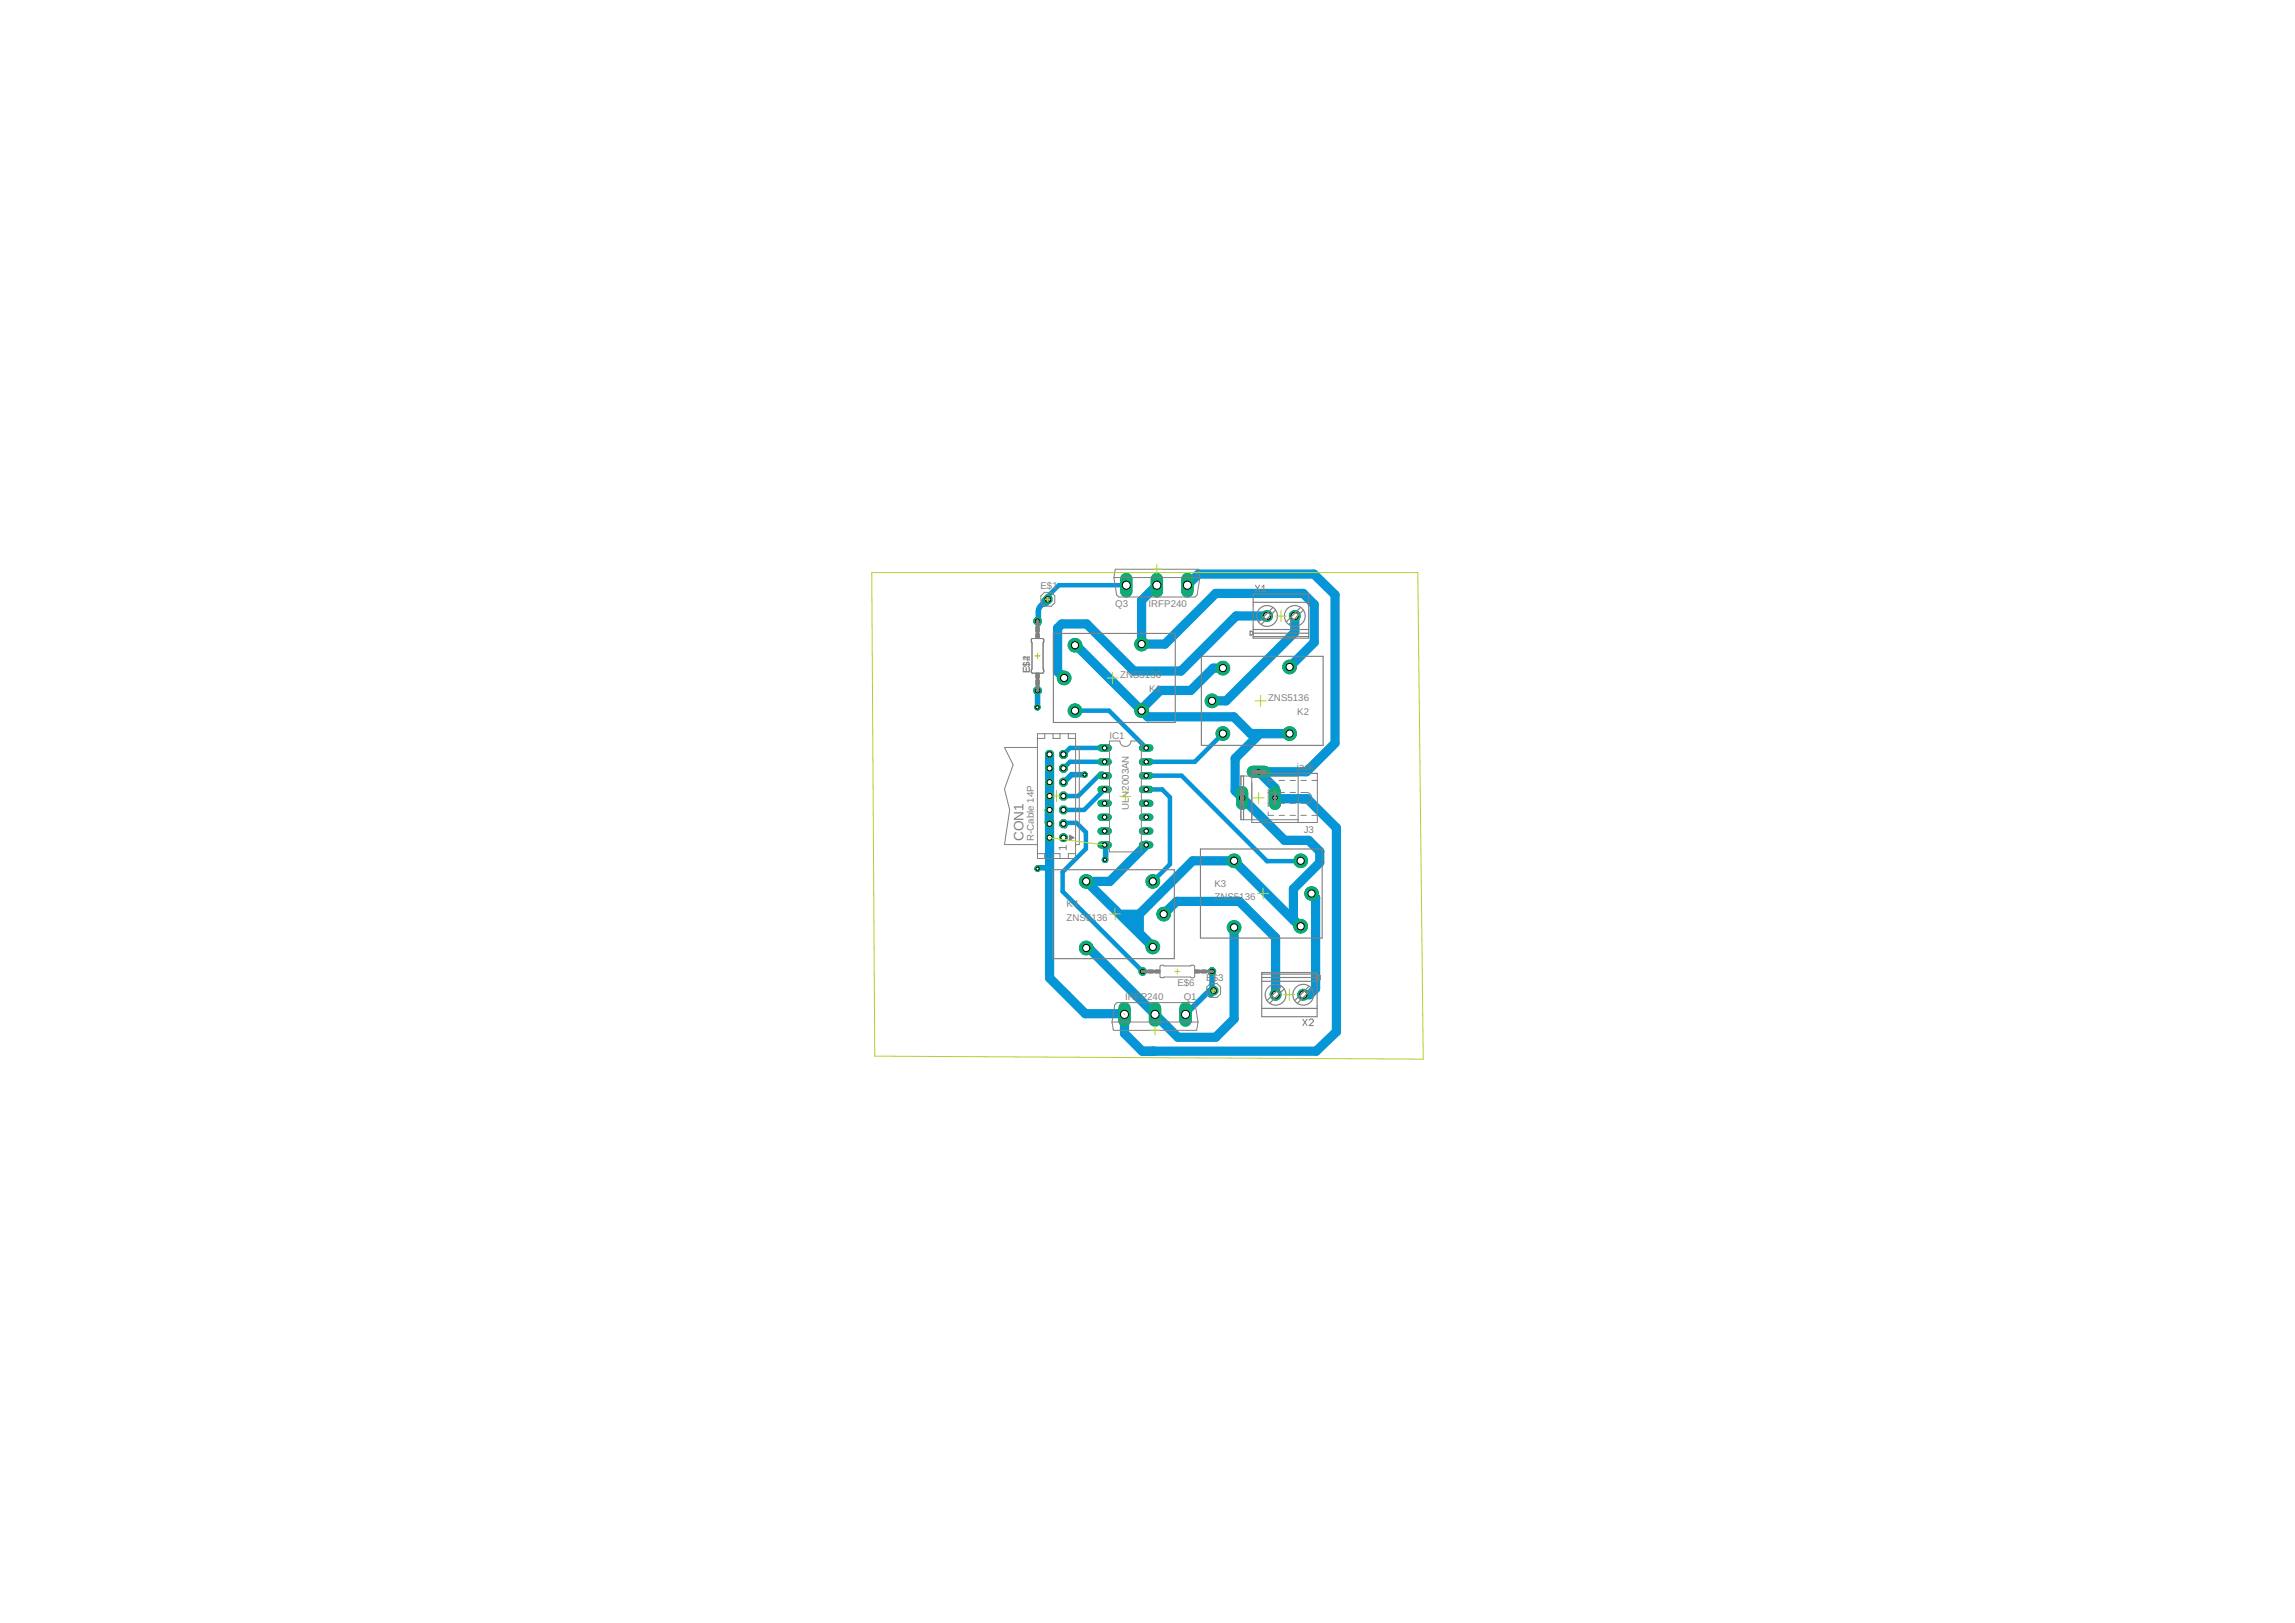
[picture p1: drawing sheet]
<svg xmlns="http://www.w3.org/2000/svg" width="420mm" height="297mm" viewBox="0 0 420 297" stroke-linecap="round" stroke-linejoin="round" font-family="sans-serif">
<defs><g id="words">
<text font-size="2.5" fill="#808080" x="187.4" y="153.9" transform="rotate(-90 187.4 153.9)">CON1</text>
<text font-size="2.1" fill="#808080" x="195.3" y="155.7" transform="rotate(-90 195.3 155.7)">1</text>
<g font-size="1.8" fill="#808080">
<text x="190.5" y="107.9">E$1</text>
<text x="204.2" y="111">Q3</text>
<text x="210.3" y="111">IRFP240</text>
<text x="188.5" y="123.2" transform="rotate(-90 188.5 123.2)">E$2</text>
<text x="188.5" y="121" transform="rotate(-90 188.5 121)">4</text>
<text x="205.1" y="124.1">ZNS5136</text>
<text x="210.4" y="126.6">K1</text>
<text x="232.2" y="128.3">ZNS5136</text>
<text x="237.5" y="130.8">K2</text>
<text x="203.1" y="135.2">IC1</text>
<text x="237.4" y="141">jack</text>
<text x="206.7" y="148.3" transform="rotate(-90 206.7 148.3)">ULN2003AN</text>
<text x="189.3" y="153.9" transform="rotate(-90 189.3 153.9)">R-Cable 14P</text>
<text x="238.7" y="152.4">J3</text>
<text x="195.3" y="166">K4</text>
<text x="222.3" y="162.3">K3</text>
<text x="222.3" y="164.8">ZNS5136</text>
<text x="195.3" y="168.6">ZNS5136</text>
<text x="220.8" y="179.5">E</text>
<text x="222" y="179.5">$3</text>
<text x="206" y="183">IRFP240</text>
<text x="215.6" y="180.5">E$6</text>
<text x="216.7" y="183">Q1</text>
</g>
</g></defs>
<path d="M206.2 107.1h-12.3l-2.8 2.8 .6 .5M196.8 130.1h6.2l6.8 6.8M202.2 139.4h-6.3l-1.2 1.2M202.2 136.9h-6.3l-1.2 1.2M223.9 134.3l-5.2 5.1h-8.9M194.7 150.8h.3M195 151.2v-.6h2.1l1.7 1.7v3l-4.3 4.3v3.6l14.7 14.6M202.2 142l-.3-.4h-.4l-4.1 4.1h-2.7M202.2 144.5l-3.7 3.7h-3.8M209.8 142h6.5l15.7 15.6 6.1-.1M209.8 144.5h3l1.4 1.4v12.3l-3.1 3.1" fill="none" stroke="#0696d7" stroke-width=".83"/>
<g fill="none" stroke="#0696d7" stroke-width="1.7">
<path d="M196.8 118.1h.2l13.1 13.1h15.8l3 3.1h7.2M211.8 107.1l-2.8 2.8v8h4.3l9.3-9.3h16l2 2v7l-4.5 4.5M217.4 107.1l2-2h21.1l3.9 3.8v27.1l-5.2 5.2h-8.8l3 3v1.8l.2 .2h5.7l5.4 5.3v37.3l-3.7 3.6h-31.3M232 112.7h-5.7l-10.1 10.1h-8.6l-8.7-8.6h-4.5l-.8 .8v7.9l1.2 1.2M237.1 112.8l-.1 2.9-12.5 12.6h-2.6M192.2 138.1v40.9l6.5 6.5h7M224.1 122.3h-2l-4.1 4.1h-5.6l-3.4 3.4v.3M230.7 134.3l-4.6 4.5v5.9l9.1 9.1h4.4l2 2v2.1l-4.8 4.8v5.6l1.3 1.2M209.8 154.6l-6.6 6.7h-4.3l11.7 11.6M205.6 167.3h3v3.5l2 2.1M207.6 168.3l10.8-10.8h7.5l12 12h.2M210.6 172.9l.5 .4"/>
<path d="M213 167.3l2.4-2.3h11.5l6.6 6.6v10.5M225.9 169.7v16.8l-3.3 3.3h-7l-16.3-16.3h-.4M240.1 163.5l.8 .8v16.7l-1.2 1.1h-1.1M205.9 185.7v3.4l3.2 3.3h2.1"/>
</g>
<path d="M191.7 110.4a1.55 1.55 0 0 0-1.6 1.6v2.2M189.9 126.2v3.3M192.2 158.8h-2.1l-.2 .2M198.6 141.8h-2.4l-1.4 1.4M202.3 154.9l.1 .1v2.5M221.9 177.8v3.9l-.3 .4M195.6 181.9v.5M222.2 181.3h-.8l-4.4 4.4" fill="none" stroke="#0696d7" stroke-width="1"/>
<path d="M192.2 158.8l-.4 .3" fill="none" stroke="#0696d7" stroke-width="1.3"/>
<path d="M201.6 136.9h1.3" fill="none" stroke="#0dab76" stroke-width="1.3"/>
<circle cx="202.2" cy="136.9" r=".4" fill="#fff" stroke="#000" stroke-width=".18"/>
<path d="M201.6 139.4h1.3" fill="none" stroke="#0dab76" stroke-width="1.3"/>
<circle cx="202.2" cy="139.4" r=".4" fill="#fff" stroke="#000" stroke-width=".18"/>
<path d="M201.6 152.1h1.3" fill="none" stroke="#0dab76" stroke-width="1.3"/>
<circle cx="202.2" cy="152.1" r=".4" fill="#fff" stroke="#000" stroke-width=".18"/>
<path d="M201.6 154.6h1.3" fill="none" stroke="#0dab76" stroke-width="1.3"/>
<circle cx="202.2" cy="154.6" r=".4" fill="#fff" stroke="#000" stroke-width=".18"/>
<path d="M201.6 142h1.3" fill="none" stroke="#0dab76" stroke-width="1.3"/>
<circle cx="202.2" cy="142" r=".4" fill="#fff" stroke="#000" stroke-width=".18"/>
<path d="M201.6 144.5h1.3" fill="none" stroke="#0dab76" stroke-width="1.3"/>
<circle cx="202.2" cy="144.5" r=".4" fill="#fff" stroke="#000" stroke-width=".18"/>
<path d="M201.6 149.6h1.3" fill="none" stroke="#0dab76" stroke-width="1.3"/>
<circle cx="202.2" cy="149.6" r=".4" fill="#fff" stroke="#000" stroke-width=".18"/>
<path d="M201.6 147h1.3" fill="none" stroke="#0dab76" stroke-width="1.3"/>
<circle cx="202.2" cy="147" r=".4" fill="#fff" stroke="#000" stroke-width=".18"/>
<path d="M209.2 154.6h1.3" fill="none" stroke="#0dab76" stroke-width="1.3"/>
<circle cx="209.8" cy="154.6" r=".4" fill="#fff" stroke="#000" stroke-width=".18"/>
<path d="M209.2 152.1h1.3" fill="none" stroke="#0dab76" stroke-width="1.3"/>
<circle cx="209.8" cy="152.1" r=".4" fill="#fff" stroke="#000" stroke-width=".18"/>
<path d="M209.2 149.6h1.3" fill="none" stroke="#0dab76" stroke-width="1.3"/>
<circle cx="209.8" cy="149.6" r=".4" fill="#fff" stroke="#000" stroke-width=".18"/>
<path d="M209.2 147h1.3" fill="none" stroke="#0dab76" stroke-width="1.3"/>
<circle cx="209.8" cy="147" r=".4" fill="#fff" stroke="#000" stroke-width=".18"/>
<path d="M209.2 144.5h1.3" fill="none" stroke="#0dab76" stroke-width="1.3"/>
<circle cx="209.8" cy="144.5" r=".4" fill="#fff" stroke="#000" stroke-width=".18"/>
<path d="M209.2 142h1.3" fill="none" stroke="#0dab76" stroke-width="1.3"/>
<circle cx="209.8" cy="142" r=".4" fill="#fff" stroke="#000" stroke-width=".18"/>
<path d="M209.2 139.4h1.3" fill="none" stroke="#0dab76" stroke-width="1.3"/>
<circle cx="209.8" cy="139.4" r=".4" fill="#fff" stroke="#000" stroke-width=".18"/>
<path d="M209.2 136.9h1.3" fill="none" stroke="#0dab76" stroke-width="1.3"/>
<circle cx="209.8" cy="136.9" r=".4" fill="#fff" stroke="#000" stroke-width=".18"/>
<circle cx="194.8" cy="124.1" r="1.25" fill="#0dab76" stroke="#0dab76" stroke-width=".18"/>
<circle cx="194.8" cy="124.1" r=".66" fill="#fff" stroke="#000" stroke-width=".18"/>
<circle cx="196.8" cy="130.1" r="1.25" fill="#0dab76" stroke="#0dab76" stroke-width=".18"/>
<circle cx="196.8" cy="130.1" r=".66" fill="#fff" stroke="#000" stroke-width=".18"/>
<circle cx="196.8" cy="118.1" r="1.25" fill="#0dab76" stroke="#0dab76" stroke-width=".18"/>
<circle cx="196.8" cy="118.1" r=".66" fill="#fff" stroke="#000" stroke-width=".18"/>
<circle cx="209" cy="117.9" r="1.25" fill="#0dab76" stroke="#0dab76" stroke-width=".18"/>
<circle cx="209" cy="117.9" r=".66" fill="#fff" stroke="#000" stroke-width=".18"/>
<circle cx="209" cy="130.1" r="1.25" fill="#0dab76" stroke="#0dab76" stroke-width=".18"/>
<circle cx="209" cy="130.1" r=".66" fill="#fff" stroke="#000" stroke-width=".18"/>
<circle cx="221.9" cy="128.3" r="1.25" fill="#0dab76" stroke="#0dab76" stroke-width=".18"/>
<circle cx="221.9" cy="128.3" r=".66" fill="#fff" stroke="#000" stroke-width=".18"/>
<circle cx="223.9" cy="134.3" r="1.25" fill="#0dab76" stroke="#0dab76" stroke-width=".18"/>
<circle cx="223.9" cy="134.3" r=".66" fill="#fff" stroke="#000" stroke-width=".18"/>
<circle cx="223.9" cy="122.3" r="1.25" fill="#0dab76" stroke="#0dab76" stroke-width=".18"/>
<circle cx="223.9" cy="122.3" r=".66" fill="#fff" stroke="#000" stroke-width=".18"/>
<circle cx="236.1" cy="122.1" r="1.25" fill="#0dab76" stroke="#0dab76" stroke-width=".18"/>
<circle cx="236.1" cy="122.1" r=".66" fill="#fff" stroke="#000" stroke-width=".18"/>
<circle cx="236.1" cy="134.3" r="1.25" fill="#0dab76" stroke="#0dab76" stroke-width=".18"/>
<circle cx="236.1" cy="134.3" r=".66" fill="#fff" stroke="#000" stroke-width=".18"/>
<circle cx="240.1" cy="163.5" r="1.25" fill="#0dab76" stroke="#0dab76" stroke-width=".18"/>
<circle cx="240.1" cy="163.5" r=".66" fill="#fff" stroke="#000" stroke-width=".18"/>
<circle cx="238.1" cy="157.5" r="1.25" fill="#0dab76" stroke="#0dab76" stroke-width=".18"/>
<circle cx="238.1" cy="157.5" r=".66" fill="#fff" stroke="#000" stroke-width=".18"/>
<circle cx="238.1" cy="169.5" r="1.25" fill="#0dab76" stroke="#0dab76" stroke-width=".18"/>
<circle cx="238.1" cy="169.5" r=".66" fill="#fff" stroke="#000" stroke-width=".18"/>
<circle cx="225.9" cy="169.7" r="1.25" fill="#0dab76" stroke="#0dab76" stroke-width=".18"/>
<circle cx="225.9" cy="169.7" r=".66" fill="#fff" stroke="#000" stroke-width=".18"/>
<circle cx="225.9" cy="157.5" r="1.25" fill="#0dab76" stroke="#0dab76" stroke-width=".18"/>
<circle cx="225.9" cy="157.5" r=".66" fill="#fff" stroke="#000" stroke-width=".18"/>
<circle cx="213" cy="167.3" r="1.25" fill="#0dab76" stroke="#0dab76" stroke-width=".18"/>
<circle cx="213" cy="167.3" r=".66" fill="#fff" stroke="#000" stroke-width=".18"/>
<circle cx="211.1" cy="161.3" r="1.25" fill="#0dab76" stroke="#0dab76" stroke-width=".18"/>
<circle cx="211.1" cy="161.3" r=".66" fill="#fff" stroke="#000" stroke-width=".18"/>
<circle cx="211.1" cy="173.3" r="1.25" fill="#0dab76" stroke="#0dab76" stroke-width=".18"/>
<circle cx="211.1" cy="173.3" r=".66" fill="#fff" stroke="#000" stroke-width=".18"/>
<circle cx="198.9" cy="173.5" r="1.25" fill="#0dab76" stroke="#0dab76" stroke-width=".18"/>
<circle cx="198.9" cy="173.5" r=".66" fill="#fff" stroke="#000" stroke-width=".18"/>
<circle cx="198.9" cy="161.3" r="1.25" fill="#0dab76" stroke="#0dab76" stroke-width=".18"/>
<circle cx="198.9" cy="161.3" r=".66" fill="#fff" stroke="#000" stroke-width=".18"/>
<circle cx="194.7" cy="153.3" r=".72" fill="#0dab76" stroke="#0dab76" stroke-width=".18"/>
<circle cx="194.7" cy="153.3" r=".47" fill="#fff" stroke="#000" stroke-width=".18"/>
<circle cx="192.2" cy="153.3" r=".78" fill="#0dab76" stroke="#0dab76" stroke-width=".18"/>
<circle cx="192.2" cy="153.3" r=".47" fill="#fff" stroke="#000" stroke-width=".18"/>
<circle cx="194.7" cy="150.8" r=".78" fill="#0dab76" stroke="#0dab76" stroke-width=".18"/>
<circle cx="194.7" cy="150.8" r=".47" fill="#fff" stroke="#000" stroke-width=".18"/>
<circle cx="192.2" cy="150.8" r=".78" fill="#0dab76" stroke="#0dab76" stroke-width=".18"/>
<circle cx="192.2" cy="150.8" r=".47" fill="#fff" stroke="#000" stroke-width=".18"/>
<circle cx="194.7" cy="148.2" r=".78" fill="#0dab76" stroke="#0dab76" stroke-width=".18"/>
<circle cx="194.7" cy="148.2" r=".47" fill="#fff" stroke="#000" stroke-width=".18"/>
<circle cx="192.2" cy="148.2" r=".78" fill="#0dab76" stroke="#0dab76" stroke-width=".18"/>
<circle cx="192.2" cy="148.2" r=".47" fill="#fff" stroke="#000" stroke-width=".18"/>
<circle cx="194.7" cy="145.7" r=".78" fill="#0dab76" stroke="#0dab76" stroke-width=".18"/>
<circle cx="194.7" cy="145.7" r=".47" fill="#fff" stroke="#000" stroke-width=".18"/>
<circle cx="192.2" cy="145.7" r=".78" fill="#0dab76" stroke="#0dab76" stroke-width=".18"/>
<circle cx="192.2" cy="145.7" r=".47" fill="#fff" stroke="#000" stroke-width=".18"/>
<circle cx="194.7" cy="143.2" r=".78" fill="#0dab76" stroke="#0dab76" stroke-width=".18"/>
<circle cx="194.7" cy="143.2" r=".47" fill="#fff" stroke="#000" stroke-width=".18"/>
<circle cx="192.2" cy="143.2" r=".78" fill="#0dab76" stroke="#0dab76" stroke-width=".18"/>
<circle cx="192.2" cy="143.2" r=".47" fill="#fff" stroke="#000" stroke-width=".18"/>
<circle cx="194.7" cy="140.6" r=".78" fill="#0dab76" stroke="#0dab76" stroke-width=".18"/>
<circle cx="194.7" cy="140.6" r=".47" fill="#fff" stroke="#000" stroke-width=".18"/>
<circle cx="192.2" cy="140.6" r=".78" fill="#0dab76" stroke="#0dab76" stroke-width=".18"/>
<circle cx="192.2" cy="140.6" r=".47" fill="#fff" stroke="#000" stroke-width=".18"/>
<circle cx="194.7" cy="138.1" r=".78" fill="#0dab76" stroke="#0dab76" stroke-width=".18"/>
<circle cx="194.7" cy="138.1" r=".47" fill="#fff" stroke="#000" stroke-width=".18"/>
<circle cx="192.2" cy="138.1" r=".78" fill="#0dab76" stroke="#0dab76" stroke-width=".18"/>
<circle cx="192.2" cy="138.1" r=".47" fill="#fff" stroke="#000" stroke-width=".18"/>
<path d="M206.2 106v2.2" fill="none" stroke="#0dab76" stroke-width="2.3"/>
<circle cx="206.2" cy="107.1" r=".74" fill="#fff" stroke="#000" stroke-width=".18"/>
<path d="M211.8 106v2.2" fill="none" stroke="#0dab76" stroke-width="2.3"/>
<circle cx="211.8" cy="107.1" r=".74" fill="#fff" stroke="#000" stroke-width=".18"/>
<path d="M217.4 106v2.2" fill="none" stroke="#0dab76" stroke-width="2.3"/>
<circle cx="217.4" cy="107.1" r=".74" fill="#fff" stroke="#000" stroke-width=".18"/>
<path d="M217 184.5v2.3" fill="none" stroke="#0dab76" stroke-width="2.3"/>
<circle cx="217" cy="185.7" r=".74" fill="#fff" stroke="#000" stroke-width=".18"/>
<path d="M211.5 184.5v2.3" fill="none" stroke="#0dab76" stroke-width="2.3"/>
<circle cx="211.5" cy="185.7" r=".74" fill="#fff" stroke="#000" stroke-width=".18"/>
<path d="M205.9 184.5v2.3" fill="none" stroke="#0dab76" stroke-width="2.3"/>
<circle cx="205.9" cy="185.7" r=".74" fill="#fff" stroke="#000" stroke-width=".18"/>
<path d="M229.3 141.2h2.2" fill="none" stroke="#0dab76" stroke-width="2.2"/>
<circle cx="230.4" cy="141.2" r=".4" fill="#fff" stroke="#000" stroke-width=".18"/>
<path d="M233.4 144.9v2.2" fill="none" stroke="#0dab76" stroke-width="2.2"/>
<circle cx="233.4" cy="146" r=".4" fill="#fff" stroke="#000" stroke-width=".18"/>
<path d="M227.4 144.9v2.2" fill="none" stroke="#0dab76" stroke-width="2.2"/>
<circle cx="227.4" cy="146" r=".51" fill="#fff" stroke="#000" stroke-width=".18"/>
<circle cx="232" cy="112.7" r=".99" fill="#0dab76" stroke="#0dab76" stroke-width=".18"/>
<circle cx="232" cy="112.7" r=".66" fill="#fff" stroke="#000" stroke-width=".18"/>
<circle cx="237" cy="112.7" r=".99" fill="#0dab76" stroke="#0dab76" stroke-width=".18"/>
<circle cx="237" cy="112.7" r=".66" fill="#fff" stroke="#000" stroke-width=".18"/>
<circle cx="238.6" cy="182.1" r=".99" fill="#0dab76" stroke="#0dab76" stroke-width=".18"/>
<circle cx="238.6" cy="182.1" r=".66" fill="#fff" stroke="#000" stroke-width=".18"/>
<circle cx="233.5" cy="182.1" r=".99" fill="#0dab76" stroke="#0dab76" stroke-width=".18"/>
<circle cx="233.5" cy="182.1" r=".66" fill="#fff" stroke="#000" stroke-width=".18"/>
<circle cx="191.8" cy="109.7" r=".83" fill="#0dab76" stroke="#0dab76" stroke-width=".18"/>
<circle cx="191.8" cy="109.7" r=".51" fill="#fff" stroke="#000" stroke-width=".18"/>
<circle cx="222.2" cy="181.3" r=".83" fill="#0dab76" stroke="#0dab76" stroke-width=".18"/>
<circle cx="222.2" cy="181.3" r=".51" fill="#fff" stroke="#000" stroke-width=".18"/>
<circle cx="189.9" cy="126.4" r=".71" fill="#0dab76" stroke="#0dab76" stroke-width=".18"/>
<circle cx="189.9" cy="126.4" r=".4" fill="#fff" stroke="#000" stroke-width=".18"/>
<circle cx="189.9" cy="113.7" r=".71" fill="#0dab76" stroke="#0dab76" stroke-width=".18"/>
<circle cx="189.9" cy="113.7" r=".4" fill="#fff" stroke="#000" stroke-width=".18"/>
<circle cx="189.9" cy="126.4" r=".71" fill="#0dab76" stroke="#0dab76" stroke-width=".18"/>
<circle cx="189.9" cy="126.4" r=".4" fill="#fff" stroke="#000" stroke-width=".18"/>
<circle cx="189.9" cy="113.7" r=".71" fill="#0dab76" stroke="#0dab76" stroke-width=".18"/>
<circle cx="189.9" cy="113.7" r=".4" fill="#fff" stroke="#000" stroke-width=".18"/>
<circle cx="221.9" cy="177.8" r=".71" fill="#0dab76" stroke="#0dab76" stroke-width=".18"/>
<circle cx="221.9" cy="177.8" r=".4" fill="#fff" stroke="#000" stroke-width=".18"/>
<circle cx="209.2" cy="177.8" r=".71" fill="#0dab76" stroke="#0dab76" stroke-width=".18"/>
<circle cx="209.2" cy="177.8" r=".4" fill="#fff" stroke="#000" stroke-width=".18"/>
<circle cx="198.6" cy="141.8" r=".51" fill="#0dab76" stroke="#0dab76" stroke-width=".18"/>
<circle cx="198.6" cy="141.8" r=".3" fill="#fff" stroke="#000" stroke-width=".18"/>
<circle cx="189.9" cy="129.5" r=".51" fill="#0dab76" stroke="#0dab76" stroke-width=".18"/>
<circle cx="189.9" cy="129.5" r=".3" fill="#fff" stroke="#000" stroke-width=".18"/>
<circle cx="202.3" cy="157.4" r=".51" fill="#0dab76" stroke="#0dab76" stroke-width=".18"/>
<circle cx="202.3" cy="157.4" r=".3" fill="#fff" stroke="#000" stroke-width=".18"/>
<circle cx="189.9" cy="159" r=".51" fill="#0dab76" stroke="#0dab76" stroke-width=".18"/>
<circle cx="189.9" cy="159" r=".3" fill="#fff" stroke="#000" stroke-width=".18"/>
<path d="M201.6 136.9h1.3" fill="none" stroke="#0dab76" stroke-width="1.3"/>
<circle cx="202.2" cy="136.9" r=".4" fill="#fff" stroke="#000" stroke-width=".18"/>
<path d="M201.6 139.4h1.3" fill="none" stroke="#0dab76" stroke-width="1.3"/>
<circle cx="202.2" cy="139.4" r=".4" fill="#fff" stroke="#000" stroke-width=".18"/>
<path d="M201.6 152.1h1.3" fill="none" stroke="#0dab76" stroke-width="1.3"/>
<circle cx="202.2" cy="152.1" r=".4" fill="#fff" stroke="#000" stroke-width=".18"/>
<path d="M201.6 154.6h1.3" fill="none" stroke="#0dab76" stroke-width="1.3"/>
<circle cx="202.2" cy="154.6" r=".4" fill="#fff" stroke="#000" stroke-width=".18"/>
<path d="M201.6 142h1.3" fill="none" stroke="#0dab76" stroke-width="1.3"/>
<circle cx="202.2" cy="142" r=".4" fill="#fff" stroke="#000" stroke-width=".18"/>
<path d="M201.6 144.5h1.3" fill="none" stroke="#0dab76" stroke-width="1.3"/>
<circle cx="202.2" cy="144.5" r=".4" fill="#fff" stroke="#000" stroke-width=".18"/>
<path d="M201.6 149.6h1.3" fill="none" stroke="#0dab76" stroke-width="1.3"/>
<circle cx="202.2" cy="149.6" r=".4" fill="#fff" stroke="#000" stroke-width=".18"/>
<path d="M201.6 147h1.3" fill="none" stroke="#0dab76" stroke-width="1.3"/>
<circle cx="202.2" cy="147" r=".4" fill="#fff" stroke="#000" stroke-width=".18"/>
<path d="M209.2 154.6h1.3" fill="none" stroke="#0dab76" stroke-width="1.3"/>
<circle cx="209.8" cy="154.6" r=".4" fill="#fff" stroke="#000" stroke-width=".18"/>
<path d="M209.2 152.1h1.3" fill="none" stroke="#0dab76" stroke-width="1.3"/>
<circle cx="209.8" cy="152.1" r=".4" fill="#fff" stroke="#000" stroke-width=".18"/>
<path d="M209.2 149.6h1.3" fill="none" stroke="#0dab76" stroke-width="1.3"/>
<circle cx="209.8" cy="149.6" r=".4" fill="#fff" stroke="#000" stroke-width=".18"/>
<path d="M209.2 147h1.3" fill="none" stroke="#0dab76" stroke-width="1.3"/>
<circle cx="209.8" cy="147" r=".4" fill="#fff" stroke="#000" stroke-width=".18"/>
<path d="M209.2 144.5h1.3" fill="none" stroke="#0dab76" stroke-width="1.3"/>
<circle cx="209.8" cy="144.5" r=".4" fill="#fff" stroke="#000" stroke-width=".18"/>
<path d="M209.2 142h1.3" fill="none" stroke="#0dab76" stroke-width="1.3"/>
<circle cx="209.8" cy="142" r=".4" fill="#fff" stroke="#000" stroke-width=".18"/>
<path d="M209.2 139.4h1.3" fill="none" stroke="#0dab76" stroke-width="1.3"/>
<circle cx="209.8" cy="139.4" r=".4" fill="#fff" stroke="#000" stroke-width=".18"/>
<path d="M209.2 136.9h1.3" fill="none" stroke="#0dab76" stroke-width="1.3"/>
<circle cx="209.8" cy="136.9" r=".4" fill="#fff" stroke="#000" stroke-width=".18"/>
<circle cx="194.8" cy="124.1" r="1.25" fill="#0dab76" stroke="#0dab76" stroke-width=".18"/>
<circle cx="194.8" cy="124.1" r=".66" fill="#fff" stroke="#000" stroke-width=".18"/>
<circle cx="196.8" cy="130.1" r="1.25" fill="#0dab76" stroke="#0dab76" stroke-width=".18"/>
<circle cx="196.8" cy="130.1" r=".66" fill="#fff" stroke="#000" stroke-width=".18"/>
<circle cx="196.8" cy="118.1" r="1.25" fill="#0dab76" stroke="#0dab76" stroke-width=".18"/>
<circle cx="196.8" cy="118.1" r=".66" fill="#fff" stroke="#000" stroke-width=".18"/>
<circle cx="209" cy="117.9" r="1.25" fill="#0dab76" stroke="#0dab76" stroke-width=".18"/>
<circle cx="209" cy="117.9" r=".66" fill="#fff" stroke="#000" stroke-width=".18"/>
<circle cx="209" cy="130.1" r="1.25" fill="#0dab76" stroke="#0dab76" stroke-width=".18"/>
<circle cx="209" cy="130.1" r=".66" fill="#fff" stroke="#000" stroke-width=".18"/>
<circle cx="221.9" cy="128.3" r="1.25" fill="#0dab76" stroke="#0dab76" stroke-width=".18"/>
<circle cx="221.9" cy="128.3" r=".66" fill="#fff" stroke="#000" stroke-width=".18"/>
<circle cx="223.9" cy="134.3" r="1.25" fill="#0dab76" stroke="#0dab76" stroke-width=".18"/>
<circle cx="223.9" cy="134.3" r=".66" fill="#fff" stroke="#000" stroke-width=".18"/>
<circle cx="223.9" cy="122.3" r="1.25" fill="#0dab76" stroke="#0dab76" stroke-width=".18"/>
<circle cx="223.9" cy="122.3" r=".66" fill="#fff" stroke="#000" stroke-width=".18"/>
<circle cx="236.1" cy="122.1" r="1.25" fill="#0dab76" stroke="#0dab76" stroke-width=".18"/>
<circle cx="236.1" cy="122.1" r=".66" fill="#fff" stroke="#000" stroke-width=".18"/>
<circle cx="236.1" cy="134.3" r="1.25" fill="#0dab76" stroke="#0dab76" stroke-width=".18"/>
<circle cx="236.1" cy="134.3" r=".66" fill="#fff" stroke="#000" stroke-width=".18"/>
<circle cx="240.1" cy="163.5" r="1.25" fill="#0dab76" stroke="#0dab76" stroke-width=".18"/>
<circle cx="240.1" cy="163.5" r=".66" fill="#fff" stroke="#000" stroke-width=".18"/>
<circle cx="238.1" cy="157.5" r="1.25" fill="#0dab76" stroke="#0dab76" stroke-width=".18"/>
<circle cx="238.1" cy="157.5" r=".66" fill="#fff" stroke="#000" stroke-width=".18"/>
<circle cx="238.1" cy="169.5" r="1.25" fill="#0dab76" stroke="#0dab76" stroke-width=".18"/>
<circle cx="238.1" cy="169.5" r=".66" fill="#fff" stroke="#000" stroke-width=".18"/>
<circle cx="225.9" cy="169.7" r="1.25" fill="#0dab76" stroke="#0dab76" stroke-width=".18"/>
<circle cx="225.9" cy="169.7" r=".66" fill="#fff" stroke="#000" stroke-width=".18"/>
<circle cx="225.9" cy="157.5" r="1.25" fill="#0dab76" stroke="#0dab76" stroke-width=".18"/>
<circle cx="225.9" cy="157.5" r=".66" fill="#fff" stroke="#000" stroke-width=".18"/>
<circle cx="213" cy="167.3" r="1.25" fill="#0dab76" stroke="#0dab76" stroke-width=".18"/>
<circle cx="213" cy="167.3" r=".66" fill="#fff" stroke="#000" stroke-width=".18"/>
<circle cx="211.1" cy="161.3" r="1.25" fill="#0dab76" stroke="#0dab76" stroke-width=".18"/>
<circle cx="211.1" cy="161.3" r=".66" fill="#fff" stroke="#000" stroke-width=".18"/>
<circle cx="211.1" cy="173.3" r="1.25" fill="#0dab76" stroke="#0dab76" stroke-width=".18"/>
<circle cx="211.1" cy="173.3" r=".66" fill="#fff" stroke="#000" stroke-width=".18"/>
<circle cx="198.9" cy="173.5" r="1.25" fill="#0dab76" stroke="#0dab76" stroke-width=".18"/>
<circle cx="198.9" cy="173.5" r=".66" fill="#fff" stroke="#000" stroke-width=".18"/>
<circle cx="198.9" cy="161.3" r="1.25" fill="#0dab76" stroke="#0dab76" stroke-width=".18"/>
<circle cx="198.9" cy="161.3" r=".66" fill="#fff" stroke="#000" stroke-width=".18"/>
<circle cx="194.7" cy="153.3" r=".72" fill="#0dab76" stroke="#0dab76" stroke-width=".18"/>
<circle cx="194.7" cy="153.3" r=".47" fill="#fff" stroke="#000" stroke-width=".18"/>
<circle cx="192.2" cy="153.3" r=".78" fill="#0dab76" stroke="#0dab76" stroke-width=".18"/>
<circle cx="192.2" cy="153.3" r=".47" fill="#fff" stroke="#000" stroke-width=".18"/>
<circle cx="194.7" cy="150.8" r=".78" fill="#0dab76" stroke="#0dab76" stroke-width=".18"/>
<circle cx="194.7" cy="150.8" r=".47" fill="#fff" stroke="#000" stroke-width=".18"/>
<circle cx="192.2" cy="150.8" r=".78" fill="#0dab76" stroke="#0dab76" stroke-width=".18"/>
<circle cx="192.2" cy="150.8" r=".47" fill="#fff" stroke="#000" stroke-width=".18"/>
<circle cx="194.7" cy="148.2" r=".78" fill="#0dab76" stroke="#0dab76" stroke-width=".18"/>
<circle cx="194.7" cy="148.2" r=".47" fill="#fff" stroke="#000" stroke-width=".18"/>
<circle cx="192.2" cy="148.2" r=".78" fill="#0dab76" stroke="#0dab76" stroke-width=".18"/>
<circle cx="192.2" cy="148.2" r=".47" fill="#fff" stroke="#000" stroke-width=".18"/>
<circle cx="194.7" cy="145.7" r=".78" fill="#0dab76" stroke="#0dab76" stroke-width=".18"/>
<circle cx="194.7" cy="145.7" r=".47" fill="#fff" stroke="#000" stroke-width=".18"/>
<circle cx="192.2" cy="145.7" r=".78" fill="#0dab76" stroke="#0dab76" stroke-width=".18"/>
<circle cx="192.2" cy="145.7" r=".47" fill="#fff" stroke="#000" stroke-width=".18"/>
<circle cx="194.7" cy="143.2" r=".78" fill="#0dab76" stroke="#0dab76" stroke-width=".18"/>
<circle cx="194.7" cy="143.2" r=".47" fill="#fff" stroke="#000" stroke-width=".18"/>
<circle cx="192.2" cy="143.2" r=".78" fill="#0dab76" stroke="#0dab76" stroke-width=".18"/>
<circle cx="192.2" cy="143.2" r=".47" fill="#fff" stroke="#000" stroke-width=".18"/>
<circle cx="194.7" cy="140.6" r=".78" fill="#0dab76" stroke="#0dab76" stroke-width=".18"/>
<circle cx="194.7" cy="140.6" r=".47" fill="#fff" stroke="#000" stroke-width=".18"/>
<circle cx="192.2" cy="140.6" r=".78" fill="#0dab76" stroke="#0dab76" stroke-width=".18"/>
<circle cx="192.2" cy="140.6" r=".47" fill="#fff" stroke="#000" stroke-width=".18"/>
<circle cx="194.7" cy="138.1" r=".78" fill="#0dab76" stroke="#0dab76" stroke-width=".18"/>
<circle cx="194.7" cy="138.1" r=".47" fill="#fff" stroke="#000" stroke-width=".18"/>
<circle cx="192.2" cy="138.1" r=".78" fill="#0dab76" stroke="#0dab76" stroke-width=".18"/>
<circle cx="192.2" cy="138.1" r=".47" fill="#fff" stroke="#000" stroke-width=".18"/>
<path d="M206.2 106v2.2" fill="none" stroke="#0dab76" stroke-width="2.3"/>
<circle cx="206.2" cy="107.1" r=".74" fill="#fff" stroke="#000" stroke-width=".18"/>
<path d="M211.8 106v2.2" fill="none" stroke="#0dab76" stroke-width="2.3"/>
<circle cx="211.8" cy="107.1" r=".74" fill="#fff" stroke="#000" stroke-width=".18"/>
<path d="M217.4 106v2.2" fill="none" stroke="#0dab76" stroke-width="2.3"/>
<circle cx="217.4" cy="107.1" r=".74" fill="#fff" stroke="#000" stroke-width=".18"/>
<path d="M217 184.5v2.3" fill="none" stroke="#0dab76" stroke-width="2.3"/>
<circle cx="217" cy="185.7" r=".74" fill="#fff" stroke="#000" stroke-width=".18"/>
<path d="M211.5 184.5v2.3" fill="none" stroke="#0dab76" stroke-width="2.3"/>
<circle cx="211.5" cy="185.7" r=".74" fill="#fff" stroke="#000" stroke-width=".18"/>
<path d="M205.9 184.5v2.3" fill="none" stroke="#0dab76" stroke-width="2.3"/>
<circle cx="205.9" cy="185.7" r=".74" fill="#fff" stroke="#000" stroke-width=".18"/>
<path d="M229.3 141.2h2.2" fill="none" stroke="#0dab76" stroke-width="2.2"/>
<circle cx="230.4" cy="141.2" r=".4" fill="#fff" stroke="#000" stroke-width=".18"/>
<path d="M233.4 144.9v2.2" fill="none" stroke="#0dab76" stroke-width="2.2"/>
<circle cx="233.4" cy="146" r=".4" fill="#fff" stroke="#000" stroke-width=".18"/>
<path d="M227.4 144.9v2.2" fill="none" stroke="#0dab76" stroke-width="2.2"/>
<circle cx="227.4" cy="146" r=".51" fill="#fff" stroke="#000" stroke-width=".18"/>
<circle cx="232" cy="112.7" r=".99" fill="#0dab76" stroke="#0dab76" stroke-width=".18"/>
<circle cx="232" cy="112.7" r=".66" fill="#fff" stroke="#000" stroke-width=".18"/>
<circle cx="237" cy="112.7" r=".99" fill="#0dab76" stroke="#0dab76" stroke-width=".18"/>
<circle cx="237" cy="112.7" r=".66" fill="#fff" stroke="#000" stroke-width=".18"/>
<circle cx="238.6" cy="182.1" r=".99" fill="#0dab76" stroke="#0dab76" stroke-width=".18"/>
<circle cx="238.6" cy="182.1" r=".66" fill="#fff" stroke="#000" stroke-width=".18"/>
<circle cx="233.5" cy="182.1" r=".99" fill="#0dab76" stroke="#0dab76" stroke-width=".18"/>
<circle cx="233.5" cy="182.1" r=".66" fill="#fff" stroke="#000" stroke-width=".18"/>
<circle cx="191.8" cy="109.7" r=".83" fill="#0dab76" stroke="#0dab76" stroke-width=".18"/>
<circle cx="191.8" cy="109.7" r=".51" fill="#fff" stroke="#000" stroke-width=".18"/>
<circle cx="222.2" cy="181.3" r=".83" fill="#0dab76" stroke="#0dab76" stroke-width=".18"/>
<circle cx="222.2" cy="181.3" r=".51" fill="#fff" stroke="#000" stroke-width=".18"/>
<circle cx="189.9" cy="126.4" r=".71" fill="#0dab76" stroke="#0dab76" stroke-width=".18"/>
<circle cx="189.9" cy="126.4" r=".4" fill="#fff" stroke="#000" stroke-width=".18"/>
<circle cx="189.9" cy="113.7" r=".71" fill="#0dab76" stroke="#0dab76" stroke-width=".18"/>
<circle cx="189.9" cy="113.7" r=".4" fill="#fff" stroke="#000" stroke-width=".18"/>
<circle cx="189.9" cy="126.4" r=".71" fill="#0dab76" stroke="#0dab76" stroke-width=".18"/>
<circle cx="189.9" cy="126.4" r=".4" fill="#fff" stroke="#000" stroke-width=".18"/>
<circle cx="189.9" cy="113.7" r=".71" fill="#0dab76" stroke="#0dab76" stroke-width=".18"/>
<circle cx="189.9" cy="113.7" r=".4" fill="#fff" stroke="#000" stroke-width=".18"/>
<circle cx="221.9" cy="177.8" r=".71" fill="#0dab76" stroke="#0dab76" stroke-width=".18"/>
<circle cx="221.9" cy="177.8" r=".4" fill="#fff" stroke="#000" stroke-width=".18"/>
<circle cx="209.2" cy="177.8" r=".71" fill="#0dab76" stroke="#0dab76" stroke-width=".18"/>
<circle cx="209.2" cy="177.8" r=".4" fill="#fff" stroke="#000" stroke-width=".18"/>
<circle cx="198.6" cy="141.8" r=".51" fill="#0dab76" stroke="#0dab76" stroke-width=".18"/>
<circle cx="198.6" cy="141.8" r=".3" fill="#fff" stroke="#000" stroke-width=".18"/>
<circle cx="189.9" cy="129.5" r=".51" fill="#0dab76" stroke="#0dab76" stroke-width=".18"/>
<circle cx="189.9" cy="129.5" r=".3" fill="#fff" stroke="#000" stroke-width=".18"/>
<circle cx="202.3" cy="157.4" r=".51" fill="#0dab76" stroke="#0dab76" stroke-width=".18"/>
<circle cx="202.3" cy="157.4" r=".3" fill="#fff" stroke="#000" stroke-width=".18"/>
<circle cx="189.9" cy="159" r=".51" fill="#0dab76" stroke="#0dab76" stroke-width=".18"/>
<circle cx="189.9" cy="159" r=".3" fill="#fff" stroke="#000" stroke-width=".18"/>
<g fill="none" stroke="#808080" stroke-width=".18">
<path d="M188.9 116.9h1.9l.3 .1v.5l-.1 .1v4.8l.1 .2v.4l-.2 .2h-1.8l-.3-.2v-.4l.1-.2zM191.2 108.4h1.3l.6 .7v1.2l-.6 .7h-1.3l-.6-.7v-1.2zM203.9 105.7l.5 3.2 .4 .4h14l.4-.4 .5-3.2M203.9 105.7l.3-1.5h15.2l.3 1.5M203.9 105.7h15.8M229.8 107.1l.8 1.2M230.6 107.1l-.8 1.2M231 107.5l.4-.4v1.2M231 108.3h.8M189.9 136.8h-6l1.6 3.2-1.6 4.4 .9 3.8-.9 6.4h6M189.9 134.3h7v22.8h-7zM191.3 134.3v.8h-1.4"/>
<path d="M192.8 134.3v.8h1.3v-.8M195.6 134.3v.8h1.3M196.9 136.8h.7v17.8h-.7M203.1 135.6h1.9a1.02 1.02 0 0 0 1 1 1.02 1.02 0 0 0 1.1-1h1.9v20.3h-5.9zM189.9 156.2h1.4v.9M192.8 157.1v-.9h1.3v.9M195.8 152.9l.8 .4-.8 .4zM196.3 153.3h.3M196.9 156.2h-1.3v.9M227.7 142v8M229.2 141.5h12v9h-12zM232.2 148.6v.6h1"/>
<path d="M232.2 144.4v3.2M232.2 145h1M232.2 147h1M233.2 142.8h-1v.6M234.2 149.2h1M234.2 142.8h1M234.2 145h1M234.2 147h1M236.2 149.2h1M236.2 142.8h1M236.2 145h1M236.2 147h1"/>
<path d="M237.7 141.5v9M237.7 142h-10.5v8h10.5M238.2 145a1.76 1.76 0 0 1 1.7 .4 1 1 0 0 1 .2 1 1 1 0 0 1-.9 .6h-1M238.2 149.2h1M238.2 142.8h1M240.2 149.2h1M240.2 142.8h1M212.4 176.7l5.6 .1 .1-.1h.5l.1 .2v1.9l-.2 .1h-.4l-.1-.1h-4.9l-.1 .1h-.5l-.1-.2zM203.6 187l.5-3.1 .4-.4h13.9l.4 .4 .5 3.1M203.6 187l.2 1.6h15.3l.2-1.6M203.6 187h15.7M221.6 180h1.2l.7 .7v1.2l-.7 .6h-1.2l-.7-.6v-1.2z"/>
<path d="M238.5 186.5l.8 1.2M239.3 186.5l-.8 1.2M239.7 186.7l.2-.2h.4l.2 .2v.2l-.8 .8h.8"/>
</g>
<g fill="none" stroke="#808080" stroke-width=".21">
<path d="M192.8 115.9h22.4v16.3h-22.4zM229.4 108.7h10.2v8.1h-10.2zM229.4 110.2h10.2M229.4 115.7l-.5-.2v.7l.5-.1M229.4 115.2h10.2M229.4 115.9h10.2M229.4 116.5h10.2M231.3 112.9l.2 .3 .3 .2M232.1 112.1l.3 .2 .2 .3M232.6 112.6l-1.7 1.7M233 111.2l-2.6 2.6M233.5 111.7l-.9 .9"/>
<path d="M236.4 112.9l.2 .3 .3 .2M237.2 112.1l.3 .2 .2 .3M237.2 112.1l-1.7 1.7M237.7 112.6l-1.7 1.7M238.1 111.2l-.9 .9M238.6 111.7l-.9 .9M219.9 120.1h22.3v16.3h-22.3zM192.7 159.2h22.3v16.3h-22.3zM219.8 155.4h22.3v16.3h-22.3zM231 178h10.1v8.1h-10.1zM231 179.6h10.1M231 178.9h10.1"/>
<path d="M231 178.3h10.1M241.1 178.7l.6-.1v.7l-.6-.2M231 184.6h10.1M232.9 182.2l.2 .3 .3 .2M232.9 182.2l-1 .9M233.4 182.7l-.9 .9M233.7 181.4l.3 .2 .2 .3M233.7 181.4l-.8 .8M234.6 180.5l-.9 .9M235.1 181l-1.7 1.7M238 182.2l.1 .3 .4 .2M238 182.2l-1 .9"/>
<path d="M238.8 181.4l.3 .2 .1 .3M239.2 181.9l-1.7 1.7M239.7 180.5l-1.7 1.7M240.2 181l-1 .9"/>
<circle cx="232" cy="112.7" r="1.91"/>
<circle cx="237" cy="112.7" r="1.91"/>
<circle cx="233.5" cy="182.1" r="1.91"/>
<circle cx="238.6" cy="182.1" r="1.91"/>
</g>
<g fill="#808080" stroke="#808080" stroke-width=".18">
<path d="M195.9 153.1h.3v.5h-.3z"/>
<path d="M195.8 153.3h.1v.4h-.1z"/>
<path d="M195.8 152.9h.1v.4h-.1z"/>
<path d="M196.2 153.2h.2v.2h-.2z"/>
<path d="M189.7 116h.5v.9h-.5z"/>
<path d="M189.7 123.2h.5v.9h-.5z"/>
<path d="M189.7 114.7h.5v.9h-.5z"/>
<path d="M189.7 124.5h.5v.8h-.5z"/>
<path d="M211.5 177.5h.9v.6h-.9z"/>
<path d="M218.7 177.5h.9v.6h-.9z"/>
<path d="M210.2 177.5h.9v.6h-.9z"/>
<path d="M220 177.5h.8v.6h-.8z"/>
<path d="M229.2 141h2.5v.5h-2.5z"/>
<path d="M227.2 144.5h.5v3h-.5z"/>
<path d="M233.3 144.8h.2v2.5h-.2z"/>
<path d="M191.6 109.4h.5v.5h-.5z"/>
<path d="M221.9 181h.5v.5h-.5z"/>
</g>
<path d="M189.9 113.7v1M189.9 115.6v.4M189.9 124.1v.4M189.9 125.4v1M209.2 177.8h1M211.1 177.8h.4M219.6 177.8h.4M220.9 177.8h1" fill="none" stroke="#808080" stroke-width=".61"/>
<g fill="none" stroke="#afd134" stroke-width=".18">
<path d="M159.6 104.8h100l1 89-100.5-.5zM189.9 119.6v.9M191.4 109.7h.9M191.8 109.3v.8M211 104.2h1.6M211.8 103.3v1.7M233.5 112.8h2M234.5 111.7v2.1M189.5 120h.9M202.7 124.1h2M203.7 123.1v2M229.8 128.3h2"/>
<path d="M230.8 127.3v2M192.4 145.7h2M193.4 144.7v2M205 145.8h2.1M206 144.7v2.1M229.4 146h2M230.4 145v2M203.1 167.3h2.1M204.2 166.3v2M215.1 177.8h.9M215.5 177.4v.8M230.2 163.5h2"/>
<path d="M231.2 162.5v2M210.6 188.6h1.7M211.5 187.7v1.7M221.8 181.3h.8M222.2 180.9v.8M235 182h2M236.1 181v2"/>
</g>
<path d="M192.2 153.3l10 1.3M205.7 185.5l.2 .2M222.2 181.3l-.3 .4" fill="none" stroke="#c8c832" stroke-width=".18"/>
<use href="#words"/>
</svg>
